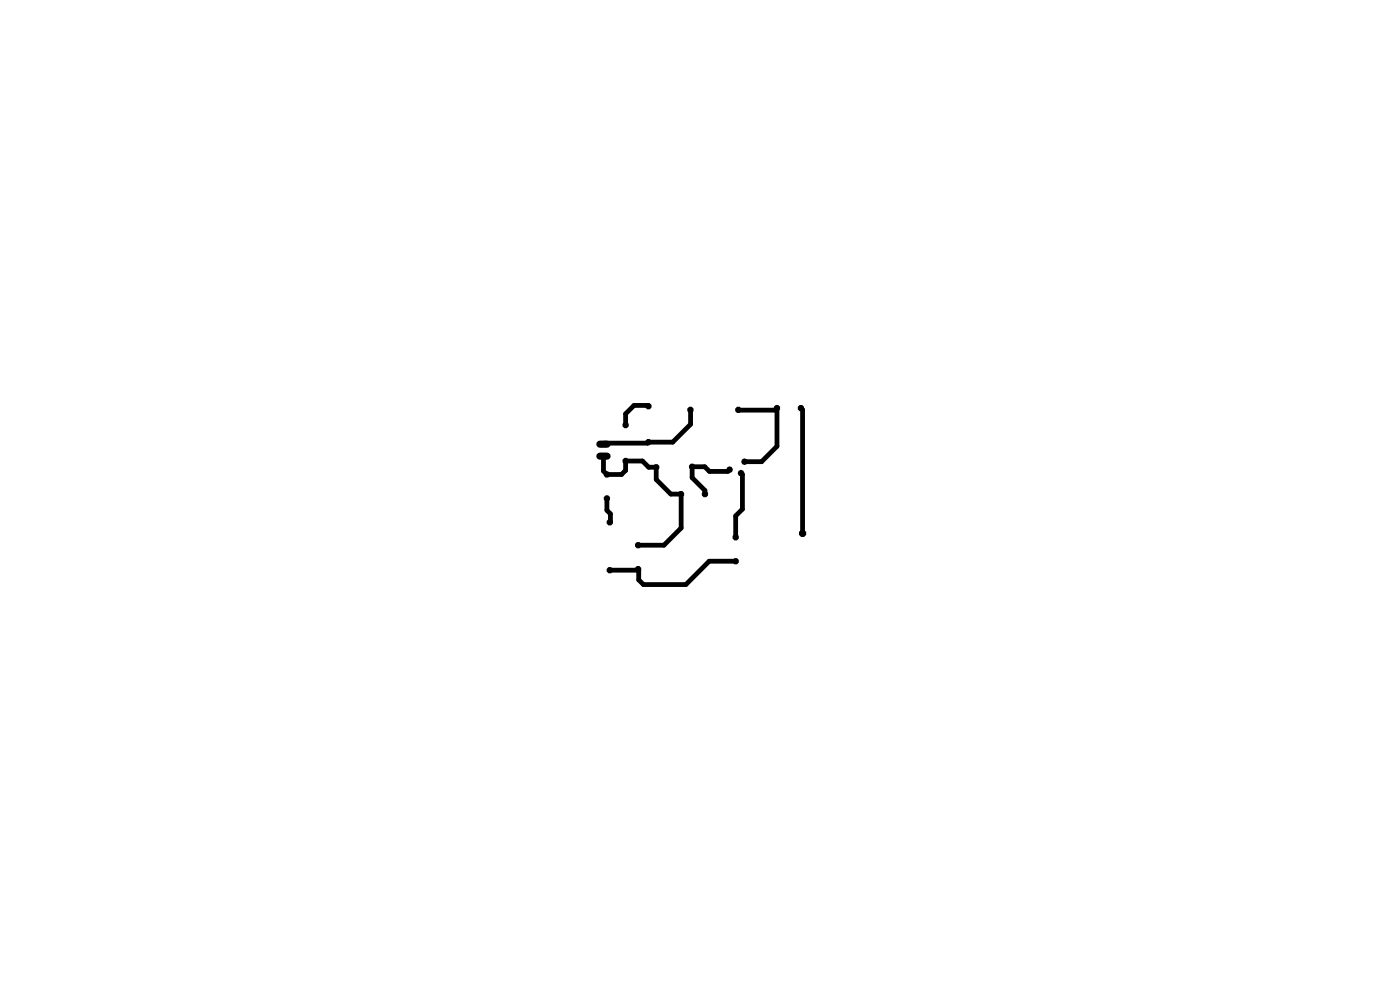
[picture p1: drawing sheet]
<svg xmlns="http://www.w3.org/2000/svg" width="297mm" height="210mm" viewBox="0 0 297 210" stroke-linecap="round" stroke-linejoin="round" font-family="sans-serif">
<g fill="#000">
<circle cx="132.7" cy="97.8" r=".71"/>
<circle cx="132.7" cy="90.2" r=".71"/>
<circle cx="137.6" cy="86.2" r=".71"/>
<circle cx="137.6" cy="93.8" r=".71"/>
<circle cx="139.2" cy="99.1" r=".71"/>
<circle cx="146.5" cy="86.9" r=".71"/>
<circle cx="146.8" cy="99" r=".71"/>
<circle cx="154.8" cy="99.6" r=".71"/>
<circle cx="156.6" cy="86.9" r=".71"/>
<circle cx="157.9" cy="97.9" r=".71"/>
<circle cx="164.8" cy="86.6" r=".71"/>
<circle cx="169.9" cy="86.6" r=".71"/>
<circle cx="128.8" cy="100.7" r=".71"/>
<circle cx="128.8" cy="105.7" r=".71"/>
<circle cx="129.4" cy="110.8" r=".71"/>
<circle cx="135.4" cy="115.7" r=".71"/>
<circle cx="144.5" cy="104.8" r=".71"/>
<circle cx="149.6" cy="104.8" r=".71"/>
<circle cx="156.1" cy="114" r=".71"/>
<circle cx="156.1" cy="119.1" r=".71"/>
<circle cx="157.2" cy="100.4" r=".71"/>
<circle cx="170.3" cy="113.1" r=".82"/>
<circle cx="129.4" cy="121" r=".71"/>
<circle cx="135.4" cy="120.7" r=".71"/>
</g>
<path d="M127.3 94.2h1.5M127.3 96.8h1.5" fill="none" stroke="#000" stroke-width="1.5"/>
<path d="M128 96.8v3.1l.8 .8h3.1l.8-.9v-2h3.6l1.3 1.3h1.6v2.6l3.1 3.1h2.2v7.2l-3.6 3.7h-5.5M137.6 86.2l-.2-.2h-2.9l-1.8 1.8v2.4M146.5 86.9v3.1l-3.8 3.8h-5.1l-.2 .2h-9.2l-.2 .2M154.8 99.6l-.4 .4h-3.9l-1-1h-2.7v2.3l2.8 2.8v.7M156.6 86.9l7.8 .1 .4-.4v8.1l-3.2 3.2h-3.7M169.9 86.6l.4 .3v26.2M128.8 105.7v2.6l.7 .7v1.7l-.1 .1M156.1 119.1h-5.6l-5 4.9h-9l-1-1v-2.1l-.1-.2-.2 .3h-5.8M157.2 100.4l.3 .3v7.3l-1.4 1.4v4.6" fill="none" stroke="#000" stroke-width="1"/>
</svg>
